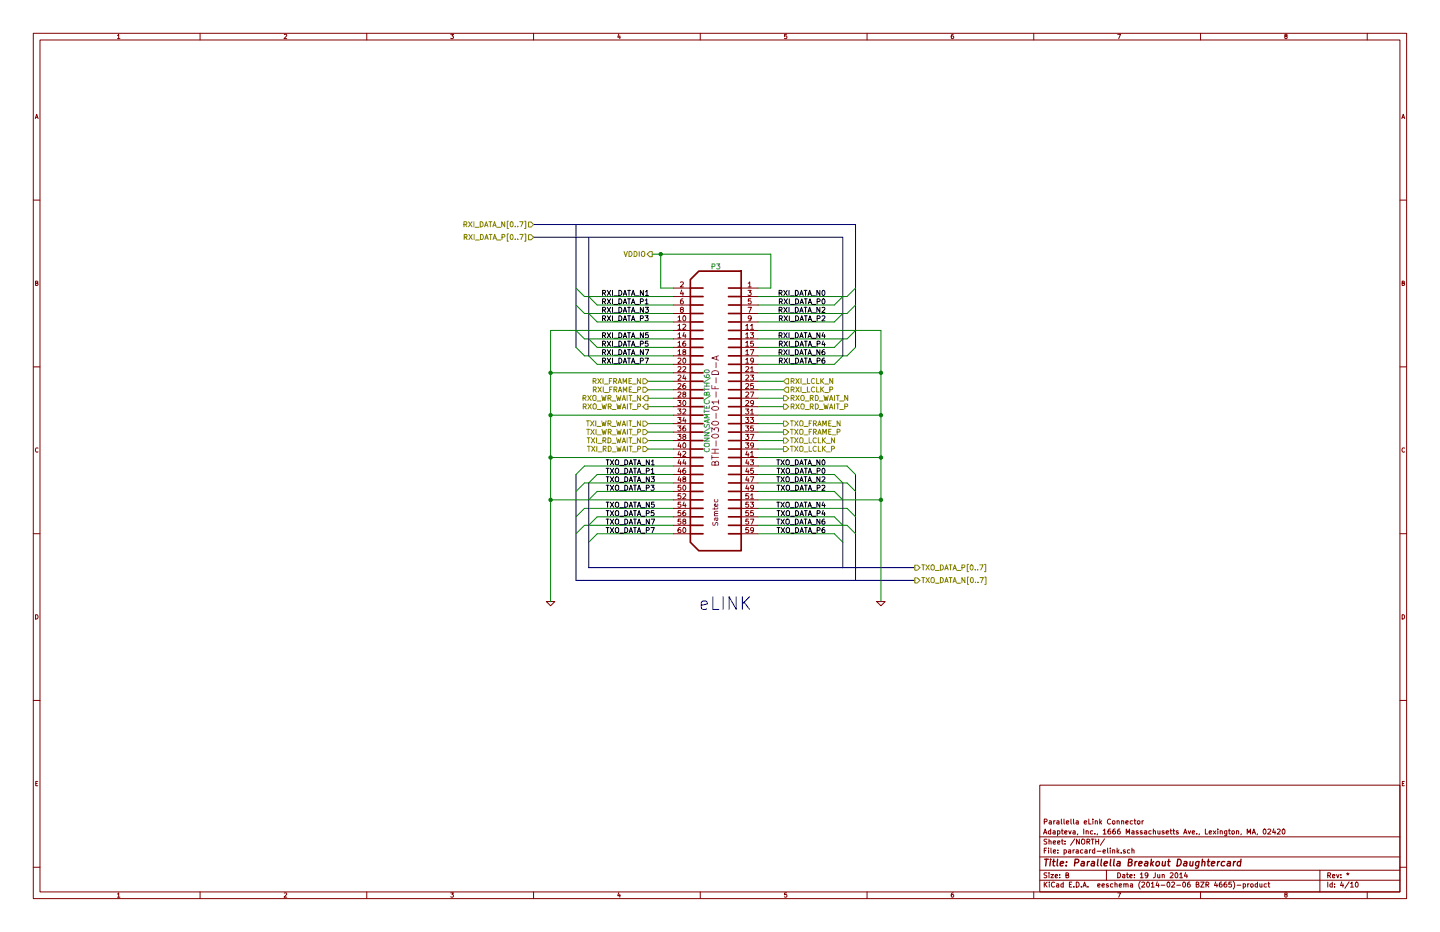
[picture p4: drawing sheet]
<svg xmlns="http://www.w3.org/2000/svg" width="432mm" height="279mm" viewBox="0 0 432 279" stroke-linecap="round" stroke-linejoin="round" font-family="sans-serif">
<g fill="none" stroke="#840000" stroke-width=".3">
<path d="M10 10h411.8v259.4h-411.8zM12 12h407.8v255.4h-407.8zM35.2 10.6l.4-.3v1.3M35.2 11.6h.8M60 10v2M85.2 10.4l.5-.1 .3 .3-.8 1h.8M110 10v2M135.2 10.3h.8l-.5 .5 .5 .2-.1 .5h-.7M160 10v2M185.5 10.2l-.3 1h.8M185.9 10.7v.9M210 10v2"/>
<path d="M235.9 10.3h-.6l-.1 .6 .6-.1 .2 .5-.3 .3-.5-.1M260 10v2M285.9 10.3l-.6 .3-.1 .7 .3 .3 .4-.1v-.7h-.4l-.3 .2M310 10v2M335.2 10.3h.8l-.5 1.3M360 10v2M385.5 10.8l-.3-.2 .3-.3h.4v.4a.5 .5 0 0 0-.5 .2 .5 .5 0 0 0 0 .6l.3 .1 .3-.3-.3-.5M410 10v2M10.6 35.6l.4-1.3 .4 1.3M10.7 35.2h.6M420.3 35.6l.5-1.3 .4 1.3M420.5 35.2h.6"/>
<path d="M10 60h2M419.8 60h2M10.7 84.9l.5-.1 .1-.4-.6-.1v1.3h.5l.2-.5-.3-.2M201.9 86.4h5.1M201.9 88.9h5.1M201.9 91.4h5.1M201.9 94h5.1M201.9 96.5h5.1M201.9 99.1h5.1M203.3 95.1l.5-.4v1.5M203.3 97.6l.5-.4v1.5M203.3 96.2h.9"/>
<path d="M203.3 98.7h.9M204 84.7l.6-.2 .3 .4-.9 1.1h.9M204.3 92.8l-.3-.3 .1-.2 .7-.1 .1 .4-.9 .5 .3 .5 .6-.2-.3-.6M204.4 87l-.4 1.1h1M204.7 97.4l.6-.2 .3 .4-.9 1.1h.9M204.8 89.6l-.7 .3-.1 .9 .3 .3 .6-.1-.1-.8h-.5l-.3 .2M204.8 87.6v1M204.9 94.8l.2-.1a.74 .74 0 0 1 .6 .8 .74 .74 0 0 1-.7 .6l-.3-.5zM205.1 99.7l-.4 1.1h1M222.2 86.4h5.1M222.2 88.9h5.1M222.2 91.4h5.1"/>
<path d="M222.2 94h5.1M222.2 96.5h5.1M222.2 99.1h5.1M223.6 97.6l.5-.4v1.5M223.6 98.7h.9M224.3 87h.9l-.5 .6 .5 .3v.5l-.3 .2-.6-.2M224.3 92.1h1l-.6 1.5M224.4 84.9l.4-.4v1.5M224.4 86h.8M225 99.7h1l-.5 .6 .5 .3-.1 .5-.2 .2-.7-.2M225.1 97.6l.4-.4v1.5M225.1 98.7h.9"/>
<path d="M225.2 89.6h-.8v.7l.7-.1 .1 .6-.3 .3-.5-.1M225.2 95.3l-.3 .3-.5-.3v-.5l.5-.1a.96 .96 0 0 1-.1 1.5h-.3M420.4 84.9l.6-.1 .1-.4-.7-.1v1.3h.6l.2-.5-.3-.2M10 110h2M201.9 109.2h5.1M201.9 111.8h5.1M201.9 101.6h5.1M201.9 114.3h5.1M201.9 104.1h5.1M201.9 116.8h5.1M201.9 106.7h5.1M201.9 119.4h5.1"/>
<path d="M203.3 107.5l.6-.1 .3 .4-.9 1.1h.9M203.3 110.1l.6-.2 .3 .4-.9 1.1h.9M203.3 100.2l.5-.5v1.6M203.3 112.6l.6-.2 .3 .5-.9 1.1h.9M203.3 102.7l.5-.4v1.5M203.3 115.1l.6-.1 .3 .4-.9 1.1h.9M203.3 105.3l.5-.5v1.5M203.3 117.7l.6-.2 .3 .5-.9 1h.9M203.3 101.3h.9M203.3 103.8h.9M203.3 106.3h.9M204.7 110.1l.6-.2 .3 .4-.9 1.1h.9"/>
<path d="M204.9 107.5l.2-.1a.74 .74 0 0 1 .6 .8 .74 .74 0 0 1-.7 .6l-.3-.5zM205.1 105.5l-.4-.3 .1-.2 .7-.1 .1 .4-.9 .5 .4 .5 .5-.2-.3-.6M205.1 118.2l-.4-.3 .1-.2 .7-.1 .1 .4-.9 .5 .4 .5 .5-.2-.3-.6M205.1 112.4l-.4 1.1h1M205.5 102.3l-.7 .3-.1 .9 .4 .3 .5-.1-.1-.8h-.4l-.4 .2M205.5 115l-.7 .3-.1 .9 .4 .3 .5-.1-.1-.8h-.4l-.4 .2M205.5 100.3v1M205.5 113v1M222.2 109.2h5.1M222.2 111.8h5.1M222.2 101.6h5.1M222.2 114.3h5.1"/>
<path d="M222.2 104.1h5.1M222.2 116.8h5.1M222.2 106.7h5.1M222.2 119.4h5.1M223.6 110.1l.6-.2 .3 .4-.9 1.1h.9M223.6 100.2l.5-.5v1.6M223.6 112.6l.6-.2 .3 .5-.9 1.1h.9M223.6 102.7l.5-.4v1.5M223.6 115.1l.6-.1 .3 .4-.9 1.1h.9M223.6 105.3l.5-.5v1.5M223.6 117.7l.6-.2 .3 .5-.9 1h.9M223.6 107.8l.5-.4v1.5"/>
<path d="M223.6 101.3h.9M223.6 103.8h.9M223.6 106.3h.9M223.6 108.9h.9M225 112.4h1l-.5 .6 .5 .3-.1 .5-.2 .2-.7-.2M225 104.8h1l-.6 1.5M225 117.5h1l-.6 1.5M225.1 110.3l.4-.4v1.5M225.1 111.4h.9M225.9 102.3h-.8v.7l.7-.1 .2 .6-.3 .3-.6-.1M225.9 115h-.8v.7l.7-.1 .2 .6-.3 .3-.6-.1M226 108l-.3 .3-.6-.3v-.5l.6-.1a.96 .96 0 0 1-.2 1.5h-.3"/>
<path d="M419.8 110h2M11.4 134.4a.58 .58 0 0 0-.8 .5 .58 .58 0 0 0 .8 .5M201.9 121.9h5.1M201.9 134.6h5.1M201.9 124.5h5.1M201.9 137.2h5.1M201.9 127h5.1M201.9 139.7h5.1M201.9 129.5h5.1M201.9 132.1h5.1M203.3 120.1h.9l-.5 .6 .5 .2-.1 .5-.2 .2-.6-.2M203.3 122.6h.9l-.5 .6 .5 .3-.1 .5-.2 .1-.6-.1"/>
<path d="M203.3 125.1h.9l-.5 .6 .5 .3-.1 .5-.2 .2-.6-.2M203.3 127.7h.9l-.5 .6 .5 .2-.1 .6-.2 .1-.6-.1M203.3 130.2h.9l-.5 .6 .5 .3-.1 .5-.2 .1-.6-.1M203.7 132.7l-.4 1.1h1M203.7 135.2l-.4 1.1h1M203.7 137.8l-.4 1.1h1M204 133.3v1M204 135.8v1M204 138.4v1M204.7 122.8l.6-.2 .3 .4-.9 1.1h.9M204.7 135.5l.6-.2 .3 .4-.9 1.1h.9M204.9 120.2l.2-.1a.74 .74 0 0 1 .6 .8 .74 .74 0 0 1-.7 .6l-.3-.5z"/>
<path d="M204.9 132.9l.2-.1a.74 .74 0 0 1 .6 .8 .74 .74 0 0 1-.7 .6l-.3-.5zM205.1 130.9l-.4-.3 .1-.2 .7-.1 .1 .4-.9 .5 .4 .5 .5-.2-.3-.6M205.1 125.1l-.4 1.1h1M205.1 137.8l-.4 1.1h1M205.5 127.7l-.7 .3-.1 .9 .4 .3 .5-.1-.1-.8h-.4l-.4 .2M205.5 125.7v1M205.5 138.4v1M222.2 121.9h5.1M222.2 134.6h5.1M222.2 124.5h5.1M222.2 137.2h5.1M222.2 127h5.1"/>
<path d="M222.2 139.7h5.1M222.2 129.5h5.1M222.2 132.1h5.1M223.6 122.6h.9l-.5 .6 .5 .3-.1 .5-.2 .1-.6-.1M223.6 125.1h.9l-.5 .6 .5 .3-.1 .5-.2 .2-.6-.2M223.6 127.7h.9l-.5 .6 .5 .2-.1 .6-.2 .1-.6-.1M223.6 130.2h.9l-.5 .6 .5 .3-.1 .5-.2 .1-.6-.1M223.6 132.8h.9l-.5 .6 .5 .2-.1 .5-.2 .2-.6-.2M223.6 120.2l.6-.1 .3 .4-.9 1.1h.9M224 135.2l-.4 1.1h1M224 137.8l-.4 1.1h1M224.4 135.8v1"/>
<path d="M224.4 138.4v1M225 125.1h1l-.5 .6 .5 .3-.1 .5-.2 .2-.7-.2M225 137.8h1l-.5 .6 .5 .3-.1 .5-.2 .2-.7-.2M225 130.2h1l-.6 1.5M225.1 123l.4-.4v1.5M225.1 135.7l.4-.4v1.5M225.1 124.1h.9M225.1 136.8h.9M225.9 127.7h-.8v.7l.7-.1 .2 .6-.3 .3-.6-.1M226 120.7l-.3 .3-.6-.3v-.5l.6-.1a.96 .96 0 0 1-.2 1.5h-.3M226 133.4l-.3 .3-.6-.3v-.5l.6-.1a.96 .96 0 0 1-.2 1.5h-.3M421.2 134.4a.58 .58 0 0 0-.8 .5 .58 .58 0 0 0 .8 .5"/>
<path d="M10 160h2M201.9 147.3h5.1M201.9 149.9h5.1M201.9 152.4h5.1M201.9 142.2h5.1M201.9 154.9h5.1M201.9 144.8h5.1M201.9 157.5h5.1M203.7 140.3l-.4 1.1h1M203.7 142.8l-.4 1.1h1M204 158.2l-.6 .3-.1 .9 .3 .3 .5-.2-.1-.7h-.4l-.3 .2M204 140.9v1"/>
<path d="M204 143.4v1M204.1 145.5h-.7l-.1 .7 .7-.1 .2 .6-.3 .3-.6-.2M204.1 148h-.7l-.1 .7h.7l.2 .6-.3 .2-.6-.1M204.1 150.5h-.7l-.1 .8 .7-.1 .2 .6-.3 .3-.6-.2M204.1 153.1h-.7l-.1 .7 .7-.1 .2 .6-.3 .3-.6-.1M204.1 155.6h-.7l-.1 .8 .7-.1 .2 .6-.3 .2-.6-.1M204.7 148.2l.6-.2 .3 .4-.9 1.1h.9M204.9 145.6l.2-.1a.74 .74 0 0 1 .6 .8 .74 .74 0 0 1-.7 .6l-.3-.5zM205 158.2h.1a.74 .74 0 0 1 .6 .8 .74 .74 0 0 1-.7 .6l-.3-.5zM205.1 143.6l-.4-.3 .1-.2 .7-.1 .1 .4-.9 .5 .4 .5 .5-.2-.3-.6M205.1 156.3l-.4-.3 .1-.2 .7-.1 .1 .4-.9 .5 .4 .5 .5-.2-.3-.6M205.1 150.5l-.4 1.1h1"/>
<path d="M205.5 140.4l-.7 .3-.1 .9 .4 .3 .5-.1-.1-.8h-.4l-.4 .2M205.5 153.1l-.7 .3-.1 .9 .4 .3 .5-.1-.1-.8h-.4l-.4 .2M205.5 151.1v1M222.2 147.3h5.1M222.2 149.9h5.1M222.2 152.4h5.1M222.2 142.2h5.1M222.2 154.9h5.1M222.2 144.8h5.1M222.2 157.5h5.1M224 140.3l-.4 1.1h1M224 142.8l-.4 1.1h1"/>
<path d="M224 145.4l-.4 1.1h1M224.4 140.9v1M224.4 143.4v1M224.4 146v1M224.4 148h-.7l-.1 .7h.8l.1 .6-.3 .2-.6-.1M224.4 150.5h-.7l-.1 .8 .8-.1 .1 .6-.3 .3-.6-.2M224.4 153.1h-.7l-.1 .7 .8-.1 .1 .6-.3 .3-.6-.1M224.4 155.6h-.7l-.1 .8 .8-.1 .1 .6-.3 .2-.6-.1M224.4 158.2h-.7l-.1 .7 .8-.1 .1 .6-.3 .3-.6-.2M225 150.5h1l-.5 .6 .5 .3-.1 .5-.2 .2-.7-.2M225 142.9h1l-.6 1.5M225 155.6h1l-.6 1.5"/>
<path d="M225.1 148.4l.4-.4v1.5M225.1 149.5h.9M225.9 140.4h-.8v.7l.7-.1 .2 .6-.3 .3-.6-.1M225.9 153.1h-.8v.7l.7-.1 .2 .6-.3 .3-.6-.1M226 146.1l-.3 .3-.6-.3v-.5l.6-.1a.96 .96 0 0 1-.2 1.5h-.3M226 158.8l-.3 .3-.6-.3v-.5l.6-.1a.96 .96 0 0 1-.2 1.5h-.3M419.8 160h2M201.9 160h5.1M222.2 160h5.1M10.7 184.3a.65 .65 0 0 1 .7 .6 .65 .65 0 0 1-.7 .7zM163.8 180.3h2.6l-1.3 1.3zM262.9 180.3h2.5l-1.2 1.3z"/>
<path d="M420.4 184.3a.65 .65 0 0 1 .8 .6 .65 .65 0 0 1-.8 .7zM10 210h2M419.8 210h2M10.7 234.9h.5M11.3 234.3h-.6v1.3h.6M311.8 235.4h108v32h-108zM420.5 234.9h.4M421.1 234.3h-.6v1.3h.6M10 260h2M311.8 256.9h108M311.8 250.9h108M312.9 250l.5-1.5 .5 1.5"/>
<path d="M313.1 249.6h.7M313.1 246.3h.7l.1-.6-.8-.2v1.5M313.1 255h.5M313.8 254.3h-.7v1.5M313.9 251.6l-.8 .1a.64 .64 0 0 0 .7 .8v.5h-.7M314.4 254.3v.1M314.4 254.8v1M314.6 252.2l.5-.1 .1 1M314.6 251.6v1.5M314.6 246.1h.6l.1 .9M315.1 249.1l-.5-.1-.2 .3v.6l.7 .1M315.1 248.5v1.5"/>
<path d="M315.1 254.3v1.2l.2 .3M315.3 246.4l-.7 .3 .2 .3h.5M315.8 249.1h.6v.9M315.8 252.6l.7-.2v-.3h-.4l-.3 .2 .1 .7h.6M315.8 255.3l.8-.2-.1-.3h-.4l-.3 .2 .1 .7h.6M316 246v1M316.4 249.4l-.7 .3 .2 .3h.5M316.4 246l-.4 .3M316.9 246.1h.6l.1 .9M317.1 252.6l.7-.2v-.3h-.5l-.2 .2 .1 .7h.6M317.1 249.1l.5-.1 .2 .3-.1 .7h-.6M317.1 249v1.5"/>
<path d="M317.2 255.6v.2M317.2 254.8v.2M317.6 246.4l-.8 .3 .3 .3h.5M318.3 245.5v1.3l.2 .2M318.3 249h.5M318.3 252.1h.5M318.5 248.5v1.3l.3 .2M318.5 251.6v1.3l.3 .2M319 245.5v1.3l.3 .2M319.1 254.8h.4l.3 .2-.1 .7h-.6M319.1 254.8v1.5M319.3 249.6l.7-.2-.1-.3-.4-.1-.2 .3v.7h.6"/>
<path d="M319.4 252.9v.2M319.4 252.1v.2M319.8 246.6l.7-.2-.1-.3-.4-.1-.2 .3v.7h.6M320.4 254.8h.6l.1 1M320.5 249l.3 1 .4-1M321.1 255.1l-.8 .3 .3 .4 .5-.1M321.1 245.5v1.3l.2 .2M321.8 249.1h.6v.9M321.8 254.8v1M321.9 245.5v1.3l.2 .2M322.2 254.8l-.4 .2M322.3 251.5l-1.3 1.9"/>
<path d="M322.4 249.4l-.7 .3 .2 .3h.5M322.7 254.8h.6v1M322.7 246.1h.6v.9M323.2 250l-.2 .3M323.3 255.1l-.7 .3 .3 .4 .4-.1M323.3 246.4l-.7 .3 .3 .3h.4M323.6 251.6v1.5l-.8-1.5v1.5M324.4 251.8l.2-.2 .6 .2 .1 .8-.4 .5-.5-.2zM324.7 254.8h-.4l-.3 .2 .1 .6 .6 .1M325 248.5v1.5M325.1 246.6l.7-.2v-.3l-.5-.1-.2 .3 .1 .7h.6M325.3 254.8h.6l.1 1"/>
<path d="M325.7 249.2l.6-.1v.9M325.7 249v1M325.9 252.3h.7l.1-.6-.8-.1v1.5M326 255.1l-.7 .3 .2 .4 .5-.1M326.3 252.3l.5 .8M326.5 245.5v1.5h.7M326.7 254.8v1M327.1 254.8l-.4 .2M327.2 251.6h.9M327.6 251.6v1.5M327.7 249.1l-.5-.1-.3 .3 .1 .6 .7 .1M327.7 245.5v.2"/>
<path d="M327.7 246v1M328.3 254.8h-.5l-.2 .2v.6l.7 .1M328.3 254.3v1.5M328.3 249.9v.1M328.4 246.2l.6-.1 .1 .9M328.4 246v1M328.6 251.6v1.5M328.6 252.3h.8M329 255.2h1.1M329.1 250l-.1 .3M329.4 251.6v1.5M329.8 245.5v1.5"/>
<path d="M329.9 246.5l.5 .5M330.4 246l-.6 .6M330.8 255.3l.7-.2-.1-.3h-.4l-.2 .2v.7h.6M330.8 249l.4-.5v1.5M330.8 250h.9M331.2 251.5l-1.3 1.9M332.1 254.3v1.2l.2 .3M332.9 254.3v.1M332.9 254.8v1M332.9 248.5l-.6 .4-.1 .9 .3 .2 .5-.1-.1-.7-.4-.1-.3 .3M333 245.7a.67 .67 0 0 0-1 .6 .67 .67 0 0 0 1 .6M333.6 254.9l.6-.1 .1 1"/>
<path d="M333.6 246.2h.7l-.1 .8-.6-.1zM333.6 254.8v1M334.4 248.5l-.7 .4v.9l.2 .2 .5-.1v-.7l-.5-.1-.2 .3M335 246.2l.6-.1v.9M335 246v1M335 254.3v1.5M335.1 255.2l.5 .6M335.6 254.8l-.6 .5M335.8 248.5l-.6 .4-.1 .9 .3 .2 .5-.1-.1-.7-.4-.1-.3 .3M336.2 255.6v.2M336.3 246.2l.6-.1 .1 .9M336.3 246v1"/>
<path d="M337.4 254.8h-.3l-.3 .2 .1 .2 .5 .1v.4h-.6M337.6 246.6l.7-.2v-.3l-.5-.1-.2 .3 .1 .7h.6M337.7 250v-1.5l.5 1.1 .5-1.1v1.5M338.8 254.8h-.5l-.3 .2 .1 .6 .7 .1M339.4 254.9l.6-.1 .1 1M339.4 249.1h.6l.1 .9M339.4 254.3v1.5M339.6 246.1l-.4-.1-.3 .3 .1 .6 .6 .1M340.1 249.4l-.8 .3 .3 .3h.5M340.1 246h.5M340.3 245.5v1.3l.3 .2M341.1 246.2h.7l-.1 .8-.6-.1z"/>
<path d="M341.3 249.1l-.4-.1-.2 .3 .1 .2 .5 .1v.4h-.6M342.5 246v1M342.5 249.1l-.4-.1-.2 .3 .1 .2 .5 .1v.4h-.6M342.9 246l-.4 .3M343.2 249.1h.6v.9M343.8 249.4l-.7 .3 .3 .3h.4M345.2 249.1l-.4-.1-.3 .3 .1 .6 .6 .1M345.8 249.2l.6-.1 .1 .9M345.8 248.5v1.5M347.2 249l.1 1 .5-.1M347.8 249v1M349 249.1l-.3-.1-.2 .3v.2l.5 .1v.4h-.5"/>
<path d="M349.7 249.6l.7-.2-.1-.3-.4-.1-.2 .3 .1 .7h.5M350.9 249h.5M351.1 248.5v1.3l.3 .2M351.7 249h.6M351.9 248.5v1.3l.4 .2M353.3 249.1l-.4-.1-.2 .3 .1 .2 .5 .1v.4h-.6M354.9 250l.5-1.5 .5 1.5M355.1 249.6h.7M356.3 249l.3 1 .4-1M357.5 249.6l.7-.2v-.3l-.5-.1-.2 .3 .1 .7h.6M358.9 249.9v.1M359.7 250l-.2 .3"/>
<path d="M361.4 248.5v1.5h.8M362.6 249.6l.7-.2-.1-.3-.4-.1-.2 .3 .1 .7h.5M363.8 249l.8 1M364.6 249l-.8 1M365.2 248.5v.2M365.2 249v1M365.9 249.2l.6-.1v.9M365.9 249v1M367.9 249l-.1 1.4-.6 .1M367.9 249.1l-.5-.1-.2 .3v.6l.7 .1M368.4 249h.5M368.6 248.5v1.3l.3 .2"/>
<path d="M369.4 249.2h.7l-.1 .8-.6-.1zM370.8 249.2l.6-.1v.9M370.8 249v1M372.2 250l-.1 .3M374 250v-1.5l.5 1.1 .5-1.1v1.5M375.5 250l.5-1.5 .5 1.5M375.6 249.6h.7M377.1 250l-.2 .3M378.9 248.7l.2-.2a.72 .72 0 0 1 .6 .8 .72 .72 0 0 1-.7 .7l-.2-.5zM380.2 248.7l.6-.2 .3 .5-1 1h1M382 248.5l-.4 1.1h.9M382.3 249v1"/>
<path d="M383 248.7l.6-.2 .3 .5-.9 1h.9M384.6 248.7l.2-.2a.72 .72 0 0 1 .6 .8 .72 .72 0 0 1-.7 .7l-.2-.5zM419.8 260h2M35.2 268l.4-.3v1.3M35.2 269h.8M60 267.4v2M85.2 267.8l.5-.1 .3 .3-.8 1h.8M110 267.4v2M135.2 267.7h.8l-.5 .4 .5 .3-.1 .4h-.7M160 267.4v2M185.5 267.6l-.3 .9h.8M185.9 268.1v.9"/>
<path d="M210 267.4v2M235.9 267.7h-.6l-.1 .6 .6-.1 .2 .5-.3 .3-.5-.2M260 267.4v2M285.9 267.7l-.6 .3-.1 .7 .3 .3 .4-.2v-.6l-.4-.1-.3 .3M310 267.4v2M311.8 263.9h108M311.8 260.9h108M313.1 264.4v1.5M313.3 265.1l.7 .8M313.9 261.7l-.8 .1a.64 .64 0 0 0 .7 .8v.5h-.7M314 264.4l-.9 .9M314.6 261.6v.2"/>
<path d="M314.6 262.2v.9M314.6 264.4v.2M314.6 264.9v1M315.1 262.2h.8l-.8 .9h.8M316.2 264.6a.67 .67 0 0 0-.9 .6 .67 .67 0 0 0 .9 .6M316.4 262.7l.7-.2v-.3h-.5l-.2 .2 .1 .7h.6M316.8 265h.6l.1 .9M317.5 265.3l-.7 .3 .2 .3h.5M317.8 263v.1M317.8 262.2v.2M318.8 265l-.4-.1-.3 .3 .1 .6 .6 .1M318.8 264.4v1.5"/>
<path d="M319.6 262.4l.7-.2v-.4l-.7-.2v1.5h.6l.3-.4-.4-.3M320.7 265.2h.5M321.4 264.4h-.7v1.5h.7M322 265.8v.1M322.7 264.4a.76 .76 0 0 1 .9 .8 .76 .76 0 0 1-.9 .7zM324.2 265.8v.1M324.7 265.9l.5-1.5 .5 1.5M324.9 265.5h.7M326.2 265.8v.1M329.2 265.5l.7-.2-.1-.3-.4-.1-.2 .3v.7h.6M330.5 265.5l.7-.2-.1-.3-.4-.1-.2 .3v.7h.6M331.8 260.9v3"/>
<path d="M332.3 265l-.3-.1-.3 .3 .1 .2 .5 .1v.4h-.6M333.7 265l-.5-.1-.2 .3v.6l.7 .1M334.3 265.1l.6-.1 .1 .9M334.3 264.4v1.5M335.2 267.7h.8l-.5 1.3M335.2 261.6a.76 .76 0 0 1 .8 .8 .76 .76 0 0 1-.8 .7zM335.6 265.5l.7-.2v-.3l-.5-.1-.2 .3 .1 .7h.6M336.7 262.2h.5l.1 .9M337 265.1l.6-.1v.9M337 264.9v1M337.3 262.5l-.7 .3 .2 .3h.5M337.6 265.2l.2-.3 .4 .1 .1 .9"/>
<path d="M337.8 262.2h.6M338 261.6v1.3l.4 .2M338.8 262.7l.7-.2-.1-.3h-.4l-.2 .2 .1 .7h.5M339 265h.6v.9M339.6 265.3l-.7 .3 .2 .3h.5M340.2 263v.1M340.2 262.2v.2M341.9 264.2a1.71 1.71 0 0 0 0 2.3M341.9 262.1l.5-.5v1.5M341.9 263.1h.9M342.4 264.6l.6-.2 .3 .5-1 1h1M344 264.6l.2-.2a.72 .72 0 0 1 .5 .8 .72 .72 0 0 1-.7 .7l-.2-.5z"/>
<path d="M344.2 262.3l-.3 .3-.4-.1-.1-.7 .5-.2 .3 .3-.2 1.1-.5 .1M345.2 264.9l.5-.5v1.5M345.2 265.9h.9M346.4 261.6v1.3l-.6 .2M347 264.4l-.3 1.1h.9M347.1 262.2l.1 .9 .6-.1M347.4 264.9v1M347.8 262.2v.9M348.2 265.4h1.1M348.5 262.3l.6-.1v.9M348.5 262.2v.9M350.1 264.6l.2-.2a.72 .72 0 0 1 .5 .8 .72 .72 0 0 1-.6 .7l-.3-.5z"/>
<path d="M350.9 261.8l.6-.2 .3 .5-1 1h1M351.4 264.6l.5-.2 .3 .5-.9 1h.9M352.5 261.8l.2-.2a.72 .72 0 0 1 .5 .8 .72 .72 0 0 1-.6 .7l-.3-.5zM352.9 265.4h1.1M353.7 262.1l.5-.5v1.5M353.7 263.1h.9M354.8 264.6l.2-.2a.72 .72 0 0 1 .5 .8 .72 .72 0 0 1-.6 .7l-.3-.5zM355.5 261.6l-.3 1.1h.9M355.9 262.2v.9M356.8 264.4l-.7 .4v.9l.2 .2 .5-.1v-.7l-.5-.1-.2 .3M358.7 265.2l.7-.2v-.4l-.7-.2v1.5h.6l.3-.4-.4-.3M360 267.4v2"/>
<path d="M360 264.4h1.1l-1.1 1.5h1.1M361.6 265.2h.7l.1-.6-.8-.2v1.5M362 265.2l.5 .7M364.5 264.4l-.3 1.1h.9M364.9 264.9v1M366.3 264.4l-.6 .4-.1 .9 .3 .2 .5-.1-.1-.7-.4-.1-.3 .3M367.7 264.4l-.6 .4-.1 .9 .3 .2 .5-.1-.1-.7-.4-.1-.3 .3M369.2 264.4h-.7v.8l.7-.1v.7h-.7M369.8 264.2a1.71 1.71 0 0 1 0 2.3M370.9 265.4h1.2M372.8 265l.4-.1 .3 .3-.1 .7h-.6M372.8 264.9v1.5"/>
<path d="M374.1 264.9v1M374.6 264.9l-.5 .3M375.1 265.1h.6v.8l-.6-.1zM377.1 265l-.5-.1-.2 .3v.6l.7 .1M377.1 264.4v1.5M377.8 264.9l.1 1 .5-.1M378.4 264.9v1M379.8 265l-.5-.1-.3 .3 .1 .6 .7 .1M380.2 264.9h.6M380.4 264.4v1.3l.4 .2M385.5 268.2l-.3-.2 .3-.3h.4v.4a.5 .5 0 0 0-.5 .2 .5 .5 0 0 0 0 .6l.3 .1 .3-.3-.3-.5M395.8 260.9v6.5"/>
<path d="M398.1 262.4h.8v-.6l-.8-.2v1.5M398.1 264.4v1.5M398.5 262.4l.5 .7M399.5 265l-.4-.1-.3 .3 .1 .6 .6 .1M399.5 264.4v1.5M399.6 262.7l.7-.2-.1-.3h-.4l-.2 .2v.7h.6M400.2 265.8v.1M400.2 265v.2M400.8 262.2l.3 .9 .4-.9M402.1 263v.1M402.1 262.2v.2M402.3 264.4l-.3 1.1h.9"/>
<path d="M402.7 264.9v1M403.8 261.9h.7M403.9 262.3l.2-.3 .3 .3M404.1 261.6v.4M404.5 264.4l-1.2 1.9M405 264.9l.4-.5v1.5M405 265.9h.8M406.6 264.6l.2-.2a.72 .72 0 0 1 .5 .8 .72 .72 0 0 1-.7 .7l-.2-.5zM410 267.4v2"/>
</g>
<g fill="none" stroke="#840000" stroke-width=".41">
<path d="M313.2 257.6h1.2M313.8 257.6l-.2 2M315 258.3l-.2 1.3M315 257.6v.2M315.6 258.3h.8M316 257.6l-.2 1.7 .5 .3M317.1 257.6l-.2 1.7 .3 .3M317.9 258.9l1-.2v-.4h-.8l-.2 1 .2 .3 .6-.1M319.7 259.4v.2M319.8 258.3v.2M322.3 258.6l.9-.1 .3-.5-.2-.3-.9-.1-.2 2M324.3 258.3h.8l-.1 1.3"/>
<path d="M325.1 258.7l-.7 .1-.3 .3 .3 .5 .6-.1M326.1 258.3l-.1 1.3M326.7 258.3l-.6 .3M327.4 258.3h.7v1.3M328.2 258.7l-.7 .1-.3 .3 .2 .5 .7-.1M329.3 257.6l-.2 1.7 .2 .3M330.3 257.6l-.2 1.7 .3 .3M331.1 258.9l1-.2-.1-.4h-.6l-.3 .2v1h.8M333.1 257.6l-.2 1.7 .2 .3M334.1 257.6l-.2 1.7 .3 .3M335.1 258.3h.7v1.3M335.9 258.7l-.7 .1-.3 .3 .2 .5 .7-.1"/>
<path d="M338.4 258.5l.8-.1 .3-.2-.2-.5-.8-.1-.2 2 1-.2 .2-.5-.5-.4M340.4 258.3l-.1 1.3M341 258.3l-.6 .3M341.5 258.9l1-.2-.1-.4h-.7l-.3 1 .3 .3 .6-.1M343.4 258.3h.7v1.3M344.2 258.7l-.7 .1-.3 .3 .2 .5 .7-.1M345.3 257.6l-.3 2M345.3 258.8l.5 .8M345.9 258.3l-.8 .7M346.8 258.4l.3-.1 .5 .1v.8l-.4 .4-.5-.2zM348.6 258.3v1.2l.7-.1M349.5 258.3l-.2 1.3"/>
<path d="M350.1 258.3h.8M350.5 257.6l-.2 1.7 .4 .3M353.2 257.6a1 1 0 0 1 1.1 .7 1 1 0 0 1-.6 1.2l-.8 .1zM355.1 258.3h.8l-.1 1.3M355.9 258.7l-.7 .1-.3 .3 .2 .5 .7-.1M356.9 258.3l-.1 1.2 .8-.1M357.8 258.3l-.2 1.3M359.6 258.3l-.2 1.6-.5 .4-.4-.1M359.6 258.3h-.8l-.3 .9 .3 .4 .6-.1M360.5 258.4l.8-.1-.1 1.3M360.6 257.6l-.3 2M362 258.3h.8"/>
<path d="M362.4 257.6l-.2 1.7 .4 .3M363.3 258.9l1-.2-.1-.4h-.6l-.3 .2v1h.8M365.2 258.3l-.2 1.3M365.7 258.3l-.6 .3M367.3 258.3h-.8l-.3 .9 .3 .4 .6-.1M368.1 258.3h.8v1.3M369 258.7l-.8 .1-.3 .3 .3 .5 .7-.1M370 258.3l-.2 1.3M370.5 258.3l-.6 .3M372.1 258.3h-.8l-.3 .9 .3 .4 .6-.1M372.1 257.6l-.2 2"/>
</g>
<path d="M213.7 178.9v3.8h1.8M216.8 178.9v3.8M220.8 178.9v3.8l-2.2-3.8v3.8M222.6 178.9v3.8M224.8 178.9l-2.2 2.2M210.3 181.4l1.8-.3-.2-.8-1.1-.1-.5 .5 .2 1.8 .3 .2 1.1-.2M223.1 180.5l1.7 2.2" fill="none" stroke="#0000c2" stroke-width=".3"/>
<g fill="none" stroke="#008400" stroke-width=".3">
<path d="M195.6 76.2h35.5v10.2h-3.8M198.1 76.2v10.2h3.8M172.7 86.4l2.6 2.5h26.6M172.7 91.4l2.6 2.6h26.6M172.7 99.1l2.6 2.5h26.6M176.5 88.9l2.6 2.5h22.8M176.5 94l2.6 2.5h22.8M201.9 99.1h-36.8v81.2M227.3 99.1h36.9v81.2M252.7 88.9l-2.5 2.5h-22.9M252.7 94l-2.5 2.5h-22.9M256.5 86.4l-2.5 2.5h-26.7"/>
<path d="M256.5 91.4l-2.5 2.6h-26.7M256.5 99.1l-2.5 2.5h-26.7M165.1 111.8h36.8M172.7 104.1l2.6 2.6h26.6M176.5 101.6l2.6 2.5h22.8M176.5 106.7l2.6 2.5h22.8M194.3 114.3h7.6M194.3 116.8h7.6M194.3 119.4h7.6M227.3 114.3h7.6M227.3 116.8h7.6M227.3 119.4h7.6"/>
<path d="M227.3 111.8h36.9M252.7 101.6l-2.5 2.5h-22.9M252.7 106.7l-2.5 2.5h-22.9M256.5 104.1l-2.5 2.6h-26.7M165.1 124.5h36.8M165.1 137.2h36.8M194.3 121.9h7.6M194.3 127h7.6M194.3 129.5h7.6M194.3 132.1h7.6M194.3 134.6h7.6M201.9 139.7h-26.6l-2.6 2.5"/>
<path d="M227.3 121.9h7.6M227.3 127h7.6M227.3 129.5h7.6M227.3 132.1h7.6M227.3 134.6h7.6M227.3 139.7h26.7l2.5 2.5M227.3 124.5h36.9M227.3 137.2h36.9M165.1 149.9h36.8M201.9 142.2h-22.8l-2.6 2.6M201.9 144.8h-26.6l-2.6 2.5M201.9 147.3h-22.8l-2.6 2.6"/>
<path d="M201.9 152.4h-26.6l-2.6 2.5M201.9 154.9h-22.8l-2.6 2.6M201.9 157.5h-26.6l-2.6 2.5M227.3 142.2h22.9l2.5 2.6M227.3 144.8h26.7l2.5 2.5M227.3 147.3h22.9l2.5 2.6M227.3 152.4h26.7l2.5 2.5M227.3 154.9h22.9l2.5 2.6M227.3 157.5h26.7l2.5 2.5M227.3 149.9h36.9M201.9 160h-22.8l-2.6 2.6M227.3 160h22.9l2.5 2.6"/>
</g>
<g fill="#008400" stroke="#008400" stroke-width=".3">
<circle cx="198.1" cy="76.2" r=".51"/>
<circle cx="264.2" cy="111.8" r=".51"/>
<circle cx="264.2" cy="124.5" r=".51"/>
<circle cx="264.2" cy="137.2" r=".51"/>
<circle cx="264.2" cy="149.9" r=".51"/>
<circle cx="165.1" cy="111.8" r=".51"/>
<circle cx="165.1" cy="124.5" r=".51"/>
<circle cx="165.1" cy="137.2" r=".51"/>
<circle cx="165.1" cy="149.9" r=".51"/>
</g>
<g fill="none" stroke="#848400" stroke-width=".3">
<path d="M139.1 67.3l.8-.1v-.6l-.8-.1v1.5M139.2 71.1l.7-.1 .1-.6-.8-.1v1.5M139.5 67.3l.5 .7M139.6 71.1l.5 .7M140.5 66.5l1 1.5M140.6 70.3l1 1.5M141.5 66.5l-1 1.5M141.6 70.3l-1 1.5M142.1 66.5v1.5M142.2 70.3v1.5M142.5 68.1h1.1M142.5 72h1.2"/>
<path d="M144 66.5a.77 .77 0 0 1 .9 .7 .77 .77 0 0 1-.9 .8zM144.1 70.3a.77 .77 0 0 1 .9 .7 .77 .77 0 0 1-.9 .8zM145.3 68l.5-1.5 .5 1.5M145.4 71.8l.5-1.5 .5 1.5M145.4 67.6h.8M145.5 71.4h.8M146.6 66.5h.9M146.7 70.3h.8M147 66.5v1.5M147.1 70.3v1.5M147.8 68l.5-1.5 .5 1.5M147.9 71.8l.5-1.5 .5 1.5"/>
<path d="M147.9 67.6h.7M148 71.4h.7M148.9 68.1h1.2M149 72h1.2M150.5 71.1l.8-.1v-.6l-.8-.1v1.5M151.3 66.5v1.5l-.9-1.5v1.5M152.5 66.3h-.4v2.2h.4M152.5 70.1h-.4v2.2h.4M153.1 66.6l.3-.1a.74 .74 0 0 1 .5 .8 .74 .74 0 0 1-.7 .6l-.2-.5zM153.1 70.4l.3-.1a.74 .74 0 0 1 .5 .8 .74 .74 0 0 1-.7 .6l-.2-.5zM154.5 67.8v.2M154.5 71.7v.1"/>
<path d="M155.2 67.8v.2M155.2 71.7v.1M155.9 66.5h1l-.7 1.5M155.9 70.3h1l-.7 1.5M157.3 66.3h.4v2.2h-.4M157.3 70.1h.4v2.2h-.4M158.5 66.5h.8l.7 .8-.7 .8h-.8zM158.5 70.4h.8l.7 .7-.7 .8h-.8zM187.1 75.4l.5 1.5 .5-1.5M188.6 75.4a.77 .77 0 0 1 .9 .7 .77 .77 0 0 1-.9 .8zM190.1 75.4a.77 .77 0 0 1 .9 .7 .77 .77 0 0 1-.9 .8zM191.7 75.4v1.5"/>
<path d="M192.4 75.6l.3-.2 .6 .2-.2 1.2-.7-.1zM194.8 75.4h.8v1.6h-.8l-.7-.8zM174.8 119.4l.8-.1v-.6l-.8-.2v1.6M175.2 119.4l.5 .7M176.2 118.5l1 1.6M177.2 118.5l-1 1.6M177.8 118.8l.3-.3 .6 .3-.2 1.2-.7-.1zM177.9 114.3l.7-.1 .1-.6-.8-.1v1.5M177.9 116.8l.8-.1v-.5l-.8-.2v1.5M178.2 114.3l.5 .7M178.3 116.8l.5 .7M179.2 113.5l1.1 1.5"/>
<path d="M179.3 116l1 1.5M180.3 113.5l-1.1 1.5M180.3 116l-1 1.5M180.4 118.5l.4 1.6 .3-1.1 .3 1.1 .3-1.6M180.8 113.5v1.5M180.9 116v1.5M181.2 115.1h1.2M181.3 117.7h1.1M182.3 119.4l.8-.1v-.6l-.8-.2v1.6M182.7 119.4l.5 .7M182.7 114.2h.5M182.8 116.7h.5"/>
<path d="M183.5 113.5h-.8v1.5M183.5 116h-.7v1.5M184 114.3l.8-.1v-.6l-.8-.1v1.5M184.1 116.8l.7-.1 .1-.5-.8-.2v1.5M184.4 114.3l.5 .7M184.5 116.8l.5 .7M184.9 118.5l.3 1.6 .3-1.1 .3 1.1 .4-1.6M185.3 115l.6-1.5 .5 1.5M185.4 117.5l.5-1.5 .5 1.5M185.5 114.6h.7M185.5 117.1h.8M186.7 119.6h.7"/>
<path d="M186.8 115v-1.5l.6 1.1 .5-1.1v1.5M186.9 117.5v-1.5l.5 1.1 .5-1.1v1.5M188.1 118.5v1.6M188.6 114.2h.5M188.6 118.5h.9M188.7 116.7h.5M189 118.5v1.6M189.3 113.5h-.7v1.5h.7M189.4 116h-.7v1.5h.7M189.6 115.1h1.2M189.7 117.7h1.2M191.2 116.8l.7-.1 .1-.5-.8-.2v1.5"/>
<path d="M192 113.5v1.5l-.9-1.5v1.5M192 118.5v1.6l-.9-1.6v1.6M192.8 113.5h.7l.8 .8-.8 .8h-.7zM192.8 116.1h.7l.8 .7-.8 .8h-.7zM193.5 118.6h.8v1.5h-.8l-.7-.7zM234.9 118.6h.8l.8 .8-.8 .7h-.8zM235.7 113.5h.8v1.6h-.8l-.8-.8zM235.7 116.1h.8v1.5h-.8l-.8-.8zM237.2 114.3l.8-.1v-.6l-.8-.1v1.5M237.2 116.8l.8-.1v-.5l-.8-.2v1.5M237.2 119.4l.8-.1v-.6l-.8-.2v1.6M237.6 114.3l.5 .7"/>
<path d="M237.6 116.8l.5 .7M237.6 119.4l.5 .7M238.6 113.5l1 1.5M238.6 116l1 1.5M238.6 118.5l1 1.6M239.6 113.5l-1 1.5M239.6 116l-1 1.5M239.6 118.5l-1 1.6M240.2 118.8l.3-.3 .6 .3-.2 1.2-.7-.1zM240.2 113.5v1.5M240.2 116v1.5M240.6 115.1h1.2"/>
<path d="M240.6 117.7h1.2M242.1 113.5v1.5h.7M242.1 116v1.5h.7M243 119.4l.7-.1 .1-.6-.8-.2v1.6M243.4 119.4l.5 .7M244.2 113.6a.68 .68 0 0 0-.9 .6 .68 .68 0 0 0 .9 .6M244.2 116.2a.68 .68 0 0 0-.9 .6 .68 .68 0 0 0 .9 .6M244.5 118.5a.77 .77 0 0 1 .9 .8 .77 .77 0 0 1-.9 .8zM244.9 113.5v1.5h.7M244.9 116v1.5h.7M246.1 113.5v1.5M246.1 116v1.5"/>
<path d="M246.4 114.1l.6 .9M246.4 116.7l.6 .8M247 113.5l-.9 .8M247 116l-.9 .9M247.1 118.5l.3 1.6 .3-1.1 .3 1.1 .4-1.6M247.3 115.1h1.2M247.3 117.7h1.2M248.8 116.8l.8-.1v-.5l-.8-.2v1.5M248.9 119.6h.7M249.7 113.5v1.5l-.9-1.5v1.5M250.2 118.5v1.6M250.8 118.5h.8"/>
<path d="M251.2 118.5v1.6M254.2 118.5v1.6l-.9-1.6v1.6M174.9 121.9l.7-.1 .1-.6-.8-.1v1.5M175.3 121.9l.5 .7M175.8 126.2h.9M175.9 128.7h.9M176.1 131.2h.8M176.1 133.8h.9M176.3 126.2v1.5M176.3 121.1l1 1.5M176.4 128.7v1.5M176.5 131.2v1.6"/>
<path d="M176.6 133.8v1.5M177.1 126.2l1 1.5M177.2 128.7l1 1.5M177.3 121.1l-1 1.5M177.3 131.2l1 1.6M177.4 133.8l1 1.5M177.9 121.3l.3-.2 .6 .2-.2 1.2-.7-.1zM178.1 126.2l-1 1.5M178.2 128.7l-1 1.5M178.3 131.2l-1 1.6M178.4 133.8l-1 1.5M178.7 126.2v1.5"/>
<path d="M178.7 128.7v1.5M178.9 131.2v1.6M179 133.8v1.5M179 120.2h1.2M179 127.8h1.2M179.1 122.8h1.2M179.1 130.4h1.2M179.3 132.9h1.1M179.3 135.5h1.2M180.4 126.2l.4 1.5 .3-1.1 .3 1.1 .3-1.5M180.5 121.1l.4 1.5 .3-1.1 .3 1.1 .3-1.5M180.5 128.7l.4 1.5 .3-1.1 .3 1.1 .3-1.5"/>
<path d="M180.8 132.1l.7-.1 .1-.6-.8-.2v1.6M180.9 134.6l.7-.1 .1-.6-.8-.1v1.5M181.2 132.1l.5 .7M181.3 134.6l.5 .7M182.3 127l.8-.1v-.6l-.8-.1v1.5M182.3 131.2a.77 .77 0 0 1 .9 .8 .77 .77 0 0 1-.9 .8zM182.4 121.9l.7-.1 .1-.6-.8-.1v1.5M182.4 129.5l.7-.1 .1-.5-.8-.2v1.5M182.4 133.8a.77 .77 0 0 1 .9 .7 .77 .77 0 0 1-.9 .8zM182.7 127l.5 .7M182.8 121.9l.5 .7M182.8 129.5l.5 .7"/>
<path d="M183.5 120.2h1.2M183.5 127.8h1.2M183.5 132.9h1.2M183.6 122.8h1.1M183.6 130.4h1.1M183.6 135.5h1.1M184.9 126.2l.3 1.5 .3-1.1 .3 1.1 .4-1.5M184.9 131.2l.3 1.6 .3-1.1 .3 1.1 .4-1.6M185 121.1l.3 1.5 .3-1.1 .3 1.1 .4-1.5M185 128.7l.3 1.5 .3-1.1 .3 1.1 .4-1.5M185 133.8l.3 1.5 .3-1.1 .3 1.1 .4-1.5M186.6 120.1l.5-1.6 .5 1.6"/>
<path d="M186.6 127.7l.5-1.5 .5 1.5M186.6 132.8l.5-1.6 .5 1.6M186.6 122.6l.5-1.5 .6 1.5M186.6 130.2l.5-1.5 .6 1.5M186.6 135.3l.5-1.5 .6 1.5M186.7 127.3h.7M186.7 132.3h.7M186.8 122.2h.7M186.8 129.8h.7M186.8 134.9h.7M188.1 126.2v1.5M188.1 131.2v1.6"/>
<path d="M188.1 121.1v1.5M188.1 128.7v1.5M188.1 133.8v1.5M188.6 126.2h.9M188.6 131.2h.9M188.7 121.1h.8M188.7 128.7h.8M188.7 133.8h.8M189 126.2v1.5M189 131.2v1.6M189.1 121.1v1.5M189.1 128.7v1.5"/>
<path d="M189.1 133.8v1.5M189.6 120.2h1.2M189.6 127.8h1.2M189.6 132.9h1.2M189.7 122.8h1.2M189.7 130.4h1.2M189.7 135.5h1.2M191.2 121.9l.7-.1 .1-.6-.8-.1v1.5M191.2 129.5l.7-.1 .1-.5-.8-.2v1.5M191.2 134.6l.7-.1 .1-.6-.8-.1v1.5M192 126.2v1.5l-.9-1.5v1.5M192 131.2v1.6l-.9-1.6v1.6"/>
<path d="M192.8 126.2h.7l.8 .8-.8 .8h-.7zM192.8 128.8h.7l.8 .7-.8 .8h-.7zM192.8 131.3h.7l.8 .8-.8 .7h-.7zM192.8 133.9h.7l.8 .7-.8 .8h-.7zM193.5 121.2h.8v1.5h-.8l-.7-.8zM234.9 121.2h.8l.8 .7-.8 .8h-.8zM234.9 126.2h.8l.8 .8-.8 .8h-.8zM234.9 128.8h.8l.8 .7-.8 .8h-.8zM234.9 131.3h.8l.8 .8-.8 .7h-.8zM234.9 133.9h.8l.8 .7-.8 .8h-.8zM237 126.2h.9M237 128.7h.9"/>
<path d="M237 131.2h.9M237 133.8h.9M237.2 121.9l.8-.1v-.6l-.8-.1v1.5M237.5 126.2v1.5M237.5 128.7v1.5M237.5 131.2v1.6M237.5 133.8v1.5M237.6 121.9l.5 .7M238.3 126.2l1 1.5M238.3 128.7l1 1.5M238.3 131.2l1 1.6M238.3 133.8l1 1.5"/>
<path d="M238.6 121.1l1 1.5M239.3 126.2l-1 1.5M239.3 128.7l-1 1.5M239.3 131.2l-1 1.6M239.3 133.8l-1 1.5M239.6 121.1l-1 1.5M239.9 126.4l.3-.2 .5 .2-.1 1.2-.7-.1zM239.9 128.9l.3-.2 .5 .2-.1 1.2-.7-.1zM239.9 131.5l.3-.3 .5 .3-.1 1.2-.7-.1zM240 133.9l.4-.1 .3 .2v1.1l-.3 .2-.5-.2-.1-.8zM240.2 121.3l.3-.2 .6 .2-.2 1.2-.7-.1zM241.1 127.8h1.2"/>
<path d="M241.1 130.4h1.2M241.1 132.9h1.2M241.1 135.5h1.2M241.5 120.2h1.1M241.5 122.8h1.1M242.6 131.2v1.6h.8M242.6 133.8v1.5h.8M242.6 126.9h.5M242.6 129.4h.5M243 121.9l.7-.1 .1-.6-.8-.1v1.5M243.4 126.2h-.8v1.5M243.4 128.7h-.8v1.5"/>
<path d="M243.4 121.9l.5 .7M243.9 127l.8-.1v-.6l-.8-.1v1.5M243.9 129.5l.8-.1v-.5l-.8-.2v1.5M244.3 127l.5 .7M244.3 129.5l.5 .7M244.5 121.1a.77 .77 0 0 1 .9 .7 .77 .77 0 0 1-.9 .8zM244.8 131.4a.68 .68 0 0 0-1 .6 .68 .68 0 0 0 1 .6M244.8 133.9a.68 .68 0 0 0-1 .6 .68 .68 0 0 0 1 .7M245.2 127.7l.5-1.5 .6 1.5M245.2 130.2l.5-1.5 .6 1.5M245.4 127.3h.7M245.4 129.8h.7"/>
<path d="M245.4 131.2v1.6h.7M245.4 133.8v1.5h.7M245.7 120.2h1.1M245.7 122.8h1.1M246.6 131.2v1.6M246.6 133.8v1.5M246.7 127.7v-1.5l.5 1.1 .6-1.1v1.5M246.7 130.2v-1.5l.5 1.1 .6-1.1v1.5M246.9 131.9l.6 .9M246.9 134.4l.6 .9M247.1 121.1l.3 1.5 .3-1.1 .3 1.1 .4-1.5M247.5 131.2l-.9 .9"/>
<path d="M247.5 133.8l-.9 .8M247.8 132.9h1.2M247.8 135.5h1.2M248.5 126.9h.5M248.5 129.4h.5M248.7 120.1l.6-1.6 .5 1.6M248.7 122.6l.6-1.5 .5 1.5M248.9 122.2h.7M249.2 126.2h-.7v1.5h.7M249.2 128.7h-.7v1.5h.7M249.3 134.6l.8-.1v-.6l-.8-.1v1.5M249.5 127.8h1.2"/>
<path d="M249.5 130.4h1.2M250.2 131.2v1.6l-.9-1.6v1.6M250.2 121.1v1.5M250.8 121.1h.8M251 129.5l.8-.1v-.5l-.8-.2v1.5M251.2 121.1v1.5M251.8 120.2h1.2M251.8 122.8h1.2M251.9 126.2v1.5l-.9-1.5v1.5M253.3 121.9l.8-.1v-.6l-.8-.1v1.5M274.3 169.4h.8l.7 .8-.7 .7h-.8zM274.3 173.2h.8l.7 .8-.7 .8h-.8z"/>
<path d="M276.4 169.3h.9M276.4 173.2h.9M276.8 169.3v1.6M276.8 173.2v1.5M277.6 169.3l1.1 1.6M277.6 173.2l1.1 1.5M278.7 169.3l-1.1 1.6M278.7 173.2l-1.1 1.5M279.2 169.6l.3-.3 .6 .3-.1 1.2-.8-.1zM279.2 173.4l.3-.2 .6 .2-.1 1.2-.8-.1zM280.5 171h1.1M280.5 174.8h1.1"/>
<path d="M282 169.3a.77 .77 0 0 1 .9 .8 .77 .77 0 0 1-.9 .8zM282 173.2a.77 .77 0 0 1 .9 .7 .77 .77 0 0 1-.9 .8zM283.3 170.9l.5-1.6 .5 1.6M283.3 174.7l.5-1.5 .5 1.5M283.4 170.4h.8M283.4 174.2h.8M284.6 169.3h.9M284.6 173.2h.9M285 169.3v1.6M285 173.2v1.5M285.8 170.9l.5-1.6 .5 1.6M285.8 174.7l.5-1.5 .5 1.5"/>
<path d="M285.9 170.4h.7M285.9 174.2h.7M286.9 171h1.2M286.9 174.8h1.2M288.4 170.2l.8-.1 .1-.6-.9-.2v1.6M289.3 173.2v1.5l-.9-1.5v1.5M290.4 169.2h-.4v2.2h.4M290.5 173h-.4v2.2h.4M291.1 169.5l.2-.2a.74 .74 0 0 1 .5 .8 .74 .74 0 0 1-.7 .7l-.2-.5zM291.1 173.3l.3-.1a.74 .74 0 0 1 .5 .7 .74 .74 0 0 1-.7 .7l-.2-.5zM292.4 170.7v.2M292.5 174.5v.2"/>
<path d="M293.2 170.7v.2M293.2 174.5v.2M293.8 169.3h1l-.7 1.6M293.9 173.2h1l-.7 1.5M295.2 169.2h.4v2.2h-.4M295.3 173h.4v2.2h-.4"/>
</g>
<g fill="none" stroke="#000" stroke-width=".3">
<path d="M180.7 87.9l.7-.1 .1-.6-.8-.2v1.6M180.7 90.4l.7-.1 .1-.6-.8-.1v1.5M180.7 92.9h.7l.1-.6-.8-.2v1.5M180.7 95.5l.7-.1 .1-.6-.8-.1v1.5M181.1 87.9l.5 .7M181.1 90.4l.5 .7M181.1 92.9l.5 .7M181.1 95.5l.5 .7M182.1 87l1 1.6M182.1 89.6l1 1.5M182.1 92.1l1 1.5M182.1 94.7l1 1.5"/>
<path d="M182.1 99.7l1 1.6M183.1 87l-1 1.6M183.1 89.6l-1 1.5M183.1 92.1l-1 1.5M183.1 94.7l-1 1.5M183.1 99.7l-1 1.6M183.7 87v1.6M183.7 89.6v1.5M183.7 92.1v1.5M183.7 94.7v1.5M183.7 99.7v1.6M184 88.7h1.2"/>
<path d="M184 91.3h1.2M184 93.8h1.2M184 96.3h1.2M185.6 87a.77 .77 0 0 1 .9 .8 .77 .77 0 0 1-.9 .8zM185.6 89.6a.77 .77 0 0 1 .9 .7 .77 .77 0 0 1-.9 .8zM185.6 92.1a.77 .77 0 0 1 .9 .8 .77 .77 0 0 1-.9 .7zM185.6 94.7a.77 .77 0 0 1 .9 .7 .77 .77 0 0 1-.9 .8zM185.6 99.7a.77 .77 0 0 1 .9 .8 .77 .77 0 0 1-.9 .8zM186.9 88.6l.5-1.6 .5 1.6M186.9 91.1l.5-1.5 .5 1.5M186.9 93.6l.5-1.5 .5 1.5M186.9 96.2l.5-1.5 .5 1.5"/>
<path d="M187 88.1h.8M187 90.7h.8M187 93.2h.8M187 95.8h.8M188.2 87h.9M188.2 89.6h.9M188.2 92.1h.9M188.2 94.7h.9M188.2 99.7h.9M188.6 87v1.6M188.6 89.6v1.5M188.6 92.1v1.5"/>
<path d="M188.6 94.7v1.5M188.6 99.7v1.6M189.4 88.6l.5-1.6 .5 1.6M189.4 91.1l.5-1.5 .5 1.5M189.4 93.6l.5-1.5 .5 1.5M189.4 96.2l.5-1.5 .5 1.5M189.5 88.1h.7M189.5 90.7h.7M189.5 93.2h.7M189.5 95.8h.7M190.5 88.7h1.2M190.5 91.3h1.2"/>
<path d="M190.5 93.8h1.2M190.5 96.3h1.2M192 90.4l.8-.1v-.6l-.8-.1v1.5M192 95.5l.8-.1v-.6l-.8-.1v1.5M192.9 87v1.6l-.9-1.6v1.6M192.9 92.1v1.5l-.9-1.5v1.5M192.9 99.7v1.6l-.9-1.6v1.6M193.4 94.7h1l-.5 .6 .5 .2-.1 .5-.2 .2-.7-.2M193.5 90l.4-.4v1.5M193.5 91.1h.9M193.5 92.1h.9l-.5 .6 .5 .3v.5l-.3 .1-.6-.1M193.5 87.5l.5-.5v1.6"/>
<path d="M193.5 88.6h.9M194.4 99.7h-.8l-.1 .8 .8-.1 .1 .6-.3 .3-.6-.2M233.6 87.9l.8-.1v-.6l-.8-.2v1.6M233.6 92.9h.8v-.6l-.8-.2v1.5M233.7 90.4l.7-.1 .1-.6-.8-.1v1.5M233.7 95.5l.7-.1 .1-.6-.8-.1v1.5M234 87.9l.5 .7M234 92.9l.5 .7M234.1 90.4l.5 .7M234.1 95.5l.5 .7M235 87l1 1.6M235 92.1l1 1.5"/>
<path d="M235 99.7l1 1.6M235.1 89.6l1 1.5M235.1 94.7l1 1.5M236 87l-1 1.6M236 92.1l-1 1.5M236 99.7l-1 1.6M236.1 89.6l-1 1.5M236.1 94.7l-1 1.5M236.6 87v1.6M236.6 92.1v1.5M236.6 99.7v1.6M236.7 89.6v1.5"/>
<path d="M236.7 94.7v1.5M237 88.7h1.2M237 93.8h1.2M237.1 91.3h1.1M237.1 96.3h1.1M238.5 87a.77 .77 0 0 1 .9 .8 .77 .77 0 0 1-.9 .8zM238.5 92.1a.77 .77 0 0 1 .9 .8 .77 .77 0 0 1-.9 .7zM238.5 99.7a.77 .77 0 0 1 .9 .8 .77 .77 0 0 1-.9 .8zM238.6 89.6a.77 .77 0 0 1 .9 .7 .77 .77 0 0 1-.9 .8zM238.6 94.7a.77 .77 0 0 1 .9 .7 .77 .77 0 0 1-.9 .8zM239.8 88.6l.5-1.6 .5 1.6M239.8 93.6l.5-1.5 .5 1.5"/>
<path d="M239.9 91.1l.5-1.5 .5 1.5M239.9 96.2l.5-1.5 .5 1.5M240 88.1h.7M240 93.2h.7M240 90.7h.8M240 95.8h.8M241.1 87h.9M241.1 92.1h.9M241.1 99.7h.9M241.2 89.6h.9M241.2 94.7h.9M241.6 87v1.6"/>
<path d="M241.6 92.1v1.5M241.6 99.7v1.6M241.6 89.6v1.5M241.6 94.7v1.5M242.3 88.6l.5-1.6 .5 1.6M242.3 93.6l.5-1.5 .5 1.5M242.4 91.1l.5-1.5 .5 1.5M242.4 96.2l.5-1.5 .5 1.5M242.4 88.1h.8M242.4 93.2h.8M242.5 90.7h.7M242.5 95.8h.7"/>
<path d="M243.4 88.7h1.2M243.4 93.8h1.2M243.5 91.3h1.2M243.5 96.3h1.2M245 90.4l.8-.1v-.6l-.8-.1v1.5M245 95.5l.8-.1v-.6l-.8-.1v1.5M245.8 87v1.6l-.8-1.6v1.6M245.8 92.1v1.5l-.8-1.5v1.5M245.8 99.7v1.6l-.8-1.6v1.6M246.5 92.3l.6-.2 .3 .5-1 1h1M246.5 94.8l.6-.1 .3 .4-1 1.1h1M246.6 87.2l.3-.2a.74 .74 0 0 1 .5 .8 .74 .74 0 0 1-.7 .7l-.2-.5z"/>
<path d="M246.6 89.7l.3-.1a.74 .74 0 0 1 .5 .8 .74 .74 0 0 1-.7 .6l-.2-.5zM246.9 99.7l-.4 1.1h.9M180.7 100.6l.7-.1 .1-.6-.8-.2v1.6M180.7 103.1l.7-.1 .1-.6-.8-.1v1.5M180.7 105.6h.7l.1-.6-.8-.2v1.5M180.7 108.2l.7-.1 .1-.6-.8-.1v1.5M181.1 100.6l.5 .7M181.1 103.1l.5 .7M181.1 105.6l.5 .7M181.1 108.2l.5 .7M182.1 102.3l1 1.5M182.1 104.8l1 1.5"/>
<path d="M182.1 107.4l1 1.5M183.1 102.3l-1 1.5M183.1 104.8l-1 1.5M183.1 107.4l-1 1.5M183.7 102.3v1.5M183.7 104.8v1.5M183.7 107.4v1.5M184 101.4h1.2M184 104h1.2M184 106.5h1.2M184 109h1.2M185.6 102.3a.77 .77 0 0 1 .9 .7 .77 .77 0 0 1-.9 .8z"/>
<path d="M185.6 104.8a.77 .77 0 0 1 .9 .8 .77 .77 0 0 1-.9 .7zM185.6 107.4a.77 .77 0 0 1 .9 .7 .77 .77 0 0 1-.9 .8zM186.9 101.3l.5-1.6 .5 1.6M186.9 103.8l.5-1.5 .5 1.5M186.9 106.3l.5-1.5 .5 1.5M186.9 108.9l.5-1.5 .5 1.5M187 100.8h.8M187 103.4h.8M187 105.9h.8M187 108.5h.8M188.2 102.3h.9M188.2 104.8h.9"/>
<path d="M188.2 107.4h.9M188.6 102.3v1.5M188.6 104.8v1.5M188.6 107.4v1.5M189.4 101.3l.5-1.6 .5 1.6M189.4 103.8l.5-1.5 .5 1.5M189.4 106.3l.5-1.5 .5 1.5M189.4 108.9l.5-1.5 .5 1.5M189.5 100.8h.7M189.5 103.4h.7M189.5 105.9h.7M189.5 108.5h.7"/>
<path d="M190.5 101.4h1.2M190.5 104h1.2M190.5 106.5h1.2M190.5 109h1.2M192 103.1l.8-.1v-.6l-.8-.1v1.5M192 108.2l.8-.1v-.6l-.8-.1v1.5M192.9 104.8v1.5l-.9-1.5v1.5M193.4 107.4h1l-.6 1.5M193.5 104.8h1l-.6 1.5M194.3 102.3h-.8v.7l.7-.1 .2 .6-.3 .3-.6-.1M233.6 100.6l.8-.1v-.6l-.8-.2v1.6M233.6 105.6h.8v-.6l-.8-.2v1.5"/>
<path d="M233.7 103.1l.7-.1 .1-.6-.8-.1v1.5M233.7 108.2l.7-.1 .1-.6-.8-.1v1.5M234 100.6l.5 .7M234 105.6l.5 .7M234.1 103.1l.5 .7M234.1 108.2l.5 .7M235 104.8l1 1.5M235.1 102.3l1 1.5M235.1 107.4l1 1.5M236 104.8l-1 1.5M236.1 102.3l-1 1.5M236.1 107.4l-1 1.5"/>
<path d="M236.6 104.8v1.5M236.7 102.3v1.5M236.7 107.4v1.5M237 101.4h1.2M237 106.5h1.2M237.1 104h1.1M237.1 109h1.1M238.5 104.8a.77 .77 0 0 1 .9 .8 .77 .77 0 0 1-.9 .7zM238.6 102.3a.77 .77 0 0 1 .9 .7 .77 .77 0 0 1-.9 .8zM238.6 107.4a.77 .77 0 0 1 .9 .7 .77 .77 0 0 1-.9 .8zM239.8 101.3l.5-1.6 .5 1.6M239.8 106.3l.5-1.5 .5 1.5"/>
<path d="M239.9 103.8l.5-1.5 .5 1.5M239.9 108.9l.5-1.5 .5 1.5M240 100.8h.7M240 105.9h.7M240 103.4h.8M240 108.5h.8M241.1 104.8h.9M241.2 102.3h.9M241.2 107.4h.9M241.6 104.8v1.5M241.6 102.3v1.5M241.6 107.4v1.5"/>
<path d="M242.3 101.3l.5-1.6 .5 1.6M242.3 106.3l.5-1.5 .5 1.5M242.4 103.8l.5-1.5 .5 1.5M242.4 108.9l.5-1.5 .5 1.5M242.4 100.8h.8M242.4 105.9h.8M242.5 103.4h.7M242.5 108.5h.7M243.4 101.4h1.2M243.4 106.5h1.2M243.5 104h1.2M243.5 109h1.2"/>
<path d="M245 103.1l.8-.1v-.6l-.8-.1v1.5M245 108.2l.8-.1v-.6l-.8-.1v1.5M245.8 104.8v1.5l-.8-1.5v1.5M246.9 102.2l-.4 1.1h.9M247.2 104.8l-.6 .4-.1 .9 .3 .2 .5-.1-.1-.7-.4-.1-.3 .3M247.2 107.4l-.6 .3-.1 .9 .3 .3 .5-.2-.1-.7h-.4l-.3 .2M247.2 100.3v1M247.2 102.8v1M181.8 137.8h.8M182.2 137.8v1.6M183 137.8l1 1.6M184 137.8l-1 1.6"/>
<path d="M184.6 138.1l.3-.3 .6 .3-.2 1.2-.7-.1zM185.8 139.5h1.2M187.4 137.8a.77 .77 0 0 1 .8 .8 .77 .77 0 0 1-.8 .8zM188.7 139.4l.5-1.6 .5 1.6M188.8 138.9h.7M190 137.8h.8M190.4 137.8v1.6M191.1 139.4l.5-1.6 .6 1.6M191.3 138.9h.7M192.3 139.5h1.1M194.7 137.8v1.6l-.9-1.6v1.6M195.3 138.3l.5-.5v1.6"/>
<path d="M195.3 139.4h.9M232.9 137.8h.9M233.3 137.8v1.6M234.2 137.8l1 1.6M235.2 137.8l-1 1.6M235.7 138.1l.3-.3 .6 .3-.1 1.2-.8-.1zM237 139.5h1.2M238.5 137.8a.77 .77 0 0 1 .9 .8 .77 .77 0 0 1-.9 .8zM239.8 139.4l.5-1.6 .5 1.6M240 138.9h.7M241.1 137.8h.9M241.6 137.8v1.6"/>
<path d="M242.3 139.4l.5-1.6 .5 1.6M242.4 138.9h.8M243.4 139.5h1.2M245.8 137.8v1.6l-.8-1.6v1.6M246.6 138l.3-.2a.74 .74 0 0 1 .5 .8 .74 .74 0 0 1-.7 .7l-.2-.5zM181.8 140.4h.8M181.8 142.9h.8M181.8 145.5h.8M181.8 150.5h.8M181.8 153.1h.8M181.8 155.6h.8M181.8 158.2h.8"/>
<path d="M182.2 140.4v1.5M182.2 142.9v1.5M182.2 145.5v1.5M182.2 150.5v1.6M182.2 153.1v1.5M182.2 155.6v1.5M182.2 158.2v1.5M183 140.4l1 1.5M183 142.9l1 1.5M183 145.5l1 1.5M183 150.5l1 1.6M183 153.1l1 1.5"/>
<path d="M183 155.6l1 1.5M183 158.2l1 1.5M184 140.4l-1 1.5M184 142.9l-1 1.5M184 145.5l-1 1.5M184 150.5l-1 1.6M184 153.1l-1 1.5M184 155.6l-1 1.5M184 158.2l-1 1.5M184.6 143.2l.3-.3 .6 .3-.2 1.2-.7-.2zM184.6 145.7l.3-.2 .6 .2-.2 1.2-.7-.1zM184.6 150.8l.3-.3 .6 .3-.2 1.2-.7-.1z"/>
<path d="M184.6 153.3l.3-.2 .6 .2-.2 1.2-.7-.1zM184.6 155.9l.3-.3 .6 .3-.2 1.2-.7-.2zM184.6 158.4l.3-.2 .6 .2-.2 1.2-.7-.1zM184.7 140.5l.5-.1 .3 .2v1.1l-.3 .2-.6-.2-.1-.8zM185.8 142.1h1.2M185.8 144.6h1.2M185.8 147.1h1.2M185.8 152.2h1.2M185.8 154.8h1.2M185.8 157.3h1.2M185.8 159.8h1.2M187.4 140.4a.77 .77 0 0 1 .8 .7 .77 .77 0 0 1-.8 .8z"/>
<path d="M187.4 142.9a.77 .77 0 0 1 .8 .8 .77 .77 0 0 1-.8 .7zM187.4 145.5a.77 .77 0 0 1 .8 .7 .77 .77 0 0 1-.8 .8zM187.4 150.5a.77 .77 0 0 1 .8 .8 .77 .77 0 0 1-.8 .8zM187.4 153.1a.77 .77 0 0 1 .8 .7 .77 .77 0 0 1-.8 .8zM187.4 155.6a.77 .77 0 0 1 .8 .8 .77 .77 0 0 1-.8 .7zM187.4 158.2a.77 .77 0 0 1 .8 .7 .77 .77 0 0 1-.8 .8zM188.7 141.9l.5-1.5 .5 1.5M188.7 144.4l.5-1.5 .5 1.5M188.7 147l.5-1.5 .5 1.5M188.7 152.1l.5-1.6 .5 1.6M188.7 154.6l.5-1.5 .5 1.5M188.7 157.1l.5-1.5 .5 1.5"/>
<path d="M188.7 159.7l.5-1.5 .5 1.5M188.8 141.5h.7M188.8 144h.7M188.8 146.6h.7M188.8 151.6h.7M188.8 154.2h.7M188.8 156.7h.7M188.8 159.3h.7M190 140.4h.8M190 142.9h.8M190 145.5h.8M190 150.5h.8"/>
<path d="M190 153.1h.8M190 155.6h.8M190 158.2h.8M190.4 140.4v1.5M190.4 142.9v1.5M190.4 145.5v1.5M190.4 150.5v1.6M190.4 153.1v1.5M190.4 155.6v1.5M190.4 158.2v1.5M191.1 141.9l.5-1.5 .6 1.5M191.1 144.4l.5-1.5 .6 1.5"/>
<path d="M191.1 147l.5-1.5 .6 1.5M191.1 152.1l.5-1.6 .6 1.6M191.1 154.6l.5-1.5 .6 1.5M191.1 157.1l.5-1.5 .6 1.5M191.1 159.7l.5-1.5 .6 1.5M191.3 141.5h.7M191.3 144h.7M191.3 146.6h.7M191.3 151.6h.7M191.3 154.2h.7M191.3 156.7h.7M191.3 159.3h.7"/>
<path d="M192.3 142.1h1.1M192.3 144.6h1.1M192.3 147.1h1.1M192.3 152.2h1.1M192.3 154.8h1.1M192.3 157.3h1.1M192.3 159.8h1.1M193.8 141.2l.7-.1 .1-.6-.8-.1v1.5M193.8 146.3l.7-.1 .1-.6-.8-.1v1.5M193.8 153.9l.7-.1 .1-.6-.8-.1v1.5M193.8 159l.7-.1 .1-.6-.8-.1v1.5M194.7 142.9v1.5l-.9-1.5v1.5"/>
<path d="M194.7 150.5v1.6l-.9-1.6v1.6M194.7 155.6v1.5l-.9-1.5v1.5M195.2 145.5h.9l-.5 .6 .5 .2v.5l-.3 .2-.6-.2M195.2 158.2h1l-.6 1.5M195.2 140.8l.5-.4v1.5M195.2 141.9h.9M195.3 142.9h.9l-.5 .6 .5 .3-.1 .5-.2 .1-.6-.1M195.3 155.6h1l-.7 1.5M196.1 153.1h-.8l-.1 .7 .8-.1 .1 .6-.3 .3-.6-.1M196.1 150.5h-.7l-.1 .8 .8-.1 .1 .6-.3 .3-.6-.2M232.9 142.9h.9M232.9 150.5h.9"/>
<path d="M232.9 155.6h.9M233 140.4h.9M233 145.5h.9M233 153.1h.9M233 158.2h.9M233.3 142.9v1.5M233.3 150.5v1.6M233.3 155.6v1.5M233.4 140.4v1.5M233.4 145.5v1.5M233.4 153.1v1.5M233.4 158.2v1.5"/>
<path d="M234.2 142.9l1 1.5M234.2 150.5l1 1.6M234.2 155.6l1 1.5M234.2 140.4l1.1 1.5M234.2 145.5l1.1 1.5M234.2 153.1l1.1 1.5M234.2 158.2l1.1 1.5M235.2 142.9l-1 1.5M235.2 150.5l-1 1.6M235.2 155.6l-1 1.5M235.3 140.4l-1.1 1.5M235.3 145.5l-1.1 1.5"/>
<path d="M235.3 153.1l-1.1 1.5M235.3 158.2l-1.1 1.5M235.7 150.8l.3-.3 .6 .3-.1 1.2-.8-.1zM235.7 155.9l.3-.3 .6 .3-.1 1.2-.8-.2zM235.8 140.6l.3-.2 .6 .2-.1 1.2-.8-.1zM235.8 145.7l.3-.2 .6 .2-.1 1.2-.8-.1zM235.8 153.3l.3-.2 .6 .2-.1 1.2-.8-.1zM235.8 158.4l.3-.2 .6 .2-.1 1.2-.8-.1zM235.9 143l.4-.1 .3 .3v1l-.3 .2-.6-.2v-.8zM237 144.6h1.2M237 152.2h1.2M237 157.3h1.2"/>
<path d="M237.1 142.1h1.1M237.1 147.1h1.1M237.1 154.8h1.1M237.1 159.8h1.1M238.5 142.9a.77 .77 0 0 1 .9 .8 .77 .77 0 0 1-.9 .7zM238.5 150.5a.77 .77 0 0 1 .9 .8 .77 .77 0 0 1-.9 .8zM238.5 155.6a.77 .77 0 0 1 .9 .8 .77 .77 0 0 1-.9 .7zM238.6 140.4a.77 .77 0 0 1 .9 .7 .77 .77 0 0 1-.9 .8zM238.6 145.5a.77 .77 0 0 1 .9 .7 .77 .77 0 0 1-.9 .8zM238.6 153.1a.77 .77 0 0 1 .9 .7 .77 .77 0 0 1-.9 .8zM238.6 158.2a.77 .77 0 0 1 .9 .7 .77 .77 0 0 1-.9 .8zM239.8 144.4l.5-1.5 .5 1.5"/>
<path d="M239.8 152.1l.5-1.6 .5 1.6M239.8 157.1l.5-1.5 .5 1.5M239.9 141.9l.5-1.5 .5 1.5M239.9 147l.5-1.5 .5 1.5M239.9 154.6l.5-1.5 .5 1.5M239.9 159.7l.5-1.5 .5 1.5M240 144h.7M240 151.6h.7M240 156.7h.7M240 141.5h.8M240 146.6h.8M240 154.2h.8"/>
<path d="M240 159.3h.8M241.1 142.9h.9M241.1 150.5h.9M241.1 155.6h.9M241.2 140.4h.9M241.2 145.5h.9M241.2 153.1h.9M241.2 158.2h.9M241.6 142.9v1.5M241.6 150.5v1.6M241.6 155.6v1.5M241.6 140.4v1.5"/>
<path d="M241.6 145.5v1.5M241.6 153.1v1.5M241.6 158.2v1.5M242.3 144.4l.5-1.5 .5 1.5M242.3 152.1l.5-1.6 .5 1.6M242.3 157.1l.5-1.5 .5 1.5M242.4 141.9l.5-1.5 .5 1.5M242.4 147l.5-1.5 .5 1.5M242.4 154.6l.5-1.5 .5 1.5M242.4 159.7l.5-1.5 .5 1.5M242.4 144h.8M242.4 151.6h.8"/>
<path d="M242.4 156.7h.8M242.5 141.5h.7M242.5 146.6h.7M242.5 154.2h.7M242.5 159.3h.7M243.4 144.6h1.2M243.4 152.2h1.2M243.4 157.3h1.2M243.5 142.1h1.2M243.5 147.1h1.2M243.5 154.8h1.2M243.5 159.8h1.2"/>
<path d="M245 141.2l.8-.1v-.6l-.8-.1v1.5M245 146.3l.8-.1v-.6l-.8-.1v1.5M245 153.9l.8-.1v-.6l-.8-.1v1.5M245 159l.8-.1v-.6l-.8-.1v1.5M245.8 142.9v1.5l-.8-1.5v1.5M245.8 150.5v1.6l-.8-1.6v1.6M245.8 155.6v1.5l-.8-1.5v1.5M246.5 143.1l.6-.2 .3 .5-1 1h1M246.5 145.6l.6-.1 .3 .4-1 1.1h1M246.6 140.5l.3-.1a.74 .74 0 0 1 .5 .8 .74 .74 0 0 1-.7 .6l-.2-.5zM246.9 150.5l-.4 1.1h.9M246.9 153l-.4 1.1h.9"/>
<path d="M247.2 155.6l-.6 .4-.1 .9 .3 .2 .5-.1-.1-.7-.4-.1-.3 .3M247.2 158.2l-.6 .3-.1 .9 .3 .3 .5-.2-.1-.7h-.4l-.3 .2M247.2 151.1v1M247.2 153.6v1"/>
</g>
<path d="M160 71.1h92.7v35.6M160 67.3h96.5v36.8M172.7 67.3v36.8M176.5 71.1v35.6M172.7 142.2v31.8h101.6M176.5 144.8v25.4h97.8M252.7 144.8v25.4M256.5 142.2v31.8" fill="none" stroke="#000084" stroke-width=".3"/>
<g fill="none" stroke="#840000" stroke-width=".51">
<path d="M207 83.8l2.5-2.5h12.7v83.8h-12.7l-2.5-2.5zM207 99.1h3.8M207 96.5h3.8M207 94h3.8M207 91.4h3.8M207 88.9h3.8M207 86.4h3.8M218.4 99.1h3.8M218.4 96.5h3.8M218.4 94h3.8M218.4 91.4h3.8M218.4 88.9h3.8"/>
<path d="M218.4 86.4h3.8M207 119.4h3.8M207 116.8h3.8M207 114.3h3.8M207 111.8h3.8M207 109.2h3.8M207 106.7h3.8M207 104.1h3.8M207 101.6h3.8M218.4 119.4h3.8M218.4 116.8h3.8M218.4 114.3h3.8"/>
<path d="M218.4 111.8h3.8M218.4 109.2h3.8M218.4 106.7h3.8M218.4 104.1h3.8M218.4 101.6h3.8M207 139.7h3.8M207 137.2h3.8M207 134.6h3.8M207 132.1h3.8M207 129.5h3.8M207 127h3.8M207 124.5h3.8"/>
<path d="M207 121.9h3.8M218.4 139.7h3.8M218.4 137.2h3.8M218.4 134.6h3.8M218.4 132.1h3.8M218.4 129.5h3.8M218.4 127h3.8M218.4 124.5h3.8M218.4 121.9h3.8M207 157.5h3.8M207 154.9h3.8M207 152.4h3.8"/>
<path d="M207 149.9h3.8M207 147.3h3.8M207 144.8h3.8M207 142.2h3.8M218.4 157.5h3.8M218.4 154.9h3.8M218.4 152.4h3.8M218.4 149.9h3.8M218.4 147.3h3.8M218.4 144.8h3.8M218.4 142.2h3.8M207 160h3.8"/>
<path d="M218.4 160h3.8"/>
</g>
<g fill="none" stroke="#008484" stroke-width=".3">
<path d="M213.5 79.9l.7-.1 .1-.6-.8-.1v1.5M214.9 79.1h.9l-.5 .6 .5 .3v.5l-.3 .1-.6-.1M211.2 112.5l.3 .6 .9 .1 .3-.3-.2-.5-.7 .1v.4l.2 .3M211.2 116.3v.8M211.2 116.7h1.5M211.2 115.7h1.5M211.2 114.9h1.5M211.3 111.1a.73 .73 0 0 1 .8-.3 .73 .73 0 0 1 .5 .7 .74 .74 0 0 1-.8 .4 .74 .74 0 0 1-.5-.8zM211.9 117.9l.3-.3 .5 .3v.5h-1.5l.1-.7 .5 .1 .1 .6M211.9 114.9v.8M213 118.6l-2 1.4M213 113.3l-2 1.4"/>
<path d="M211.2 131.3h1.5l-1.5 .9h1.5M211.2 129.7h1.5l-1.5 .9h1.5M211.2 121.6v.8h1.5v-.8M211.2 122.9v.8M211.2 123.3h1.5M211.3 133.1l1.2-.2 .2 .6-.5 .4-.8-.1-.2-.3zM211.3 127.2v.8a.63 .63 0 0 0 .8-.7l.5 .1v.7M211.3 134.5a.68 .68 0 0 0 .6 .9 .68 .68 0 0 0 .6-.9M211.3 120.1a.68 .68 0 0 0 .6 1 .68 .68 0 0 0 .6-1M211.9 121.8v.6M212.3 125.9v.7M212.7 125.8l-1.5 .5 1.5 .5"/>
<path d="M212.7 124.3h-1.5l1.1 .5-1.1 .5h1.5M213 128.2l-2 1.3"/>
</g>
<g fill="none" stroke="#840084" stroke-width=".3">
<path d="M213.4 115.6v.9h2.1M213.5 111.5a1.09 1.09 0 0 1 1.3-.3 1.09 1.09 0 0 1 .7 1.1h-2.1zM214.4 115.8v.7M214.7 108.7v1.5M214.7 113.2v1.6M214.7 117.5v1.5M214.9 106.9v.9M215.5 106.7l-2.1 .6 2.1 .7M215.5 119.9v1.2M213.4 129.5v-1.3l.8 .7 .2-.6h.9l.2 .3-.2 .9M213.4 136.6v1.1M213.4 137.1h2.1"/>
<path d="M213.4 135.9h2.1M213.4 134.7h2.1M213.5 130.4a1.2 1.2 0 0 1 2 .4 1.15 1.15 0 0 1-2.1-.2zM213.5 126.6a1.2 1.2 0 0 1 2 .4 1.15 1.15 0 0 1-2.1-.2zM213.5 122.1a1.2 1.2 0 0 1 2 .4 1.15 1.15 0 0 1-2.1-.2zM214.4 138.8l.4-.5 .5 .1 .2 .3v.7h-2.1l.2-.9h.6l.2 .9M214.4 134.7v1.2M214.7 123.9v1.5M214.7 132.2v1.5M215.5 120.5h-2.1l.6 .6M213.8 156.6l.1 .8a.63 .63 0 0 0 .8-.7l.5 .1v.7M214.2 154.6h1"/>
<path d="M214.2 152.2v.6M214.3 149.8l-.1 .4 .3 .3 .7-.2v-.5M214.6 155.3l.3 .8 .3-.3v-.5M215.2 151.1v.5l-.2 .2-.7-.1v-.6h.3l.1 .7M215.2 155.3l-.9 .1v.6M215.2 153.9l-.9 .1 .1 .6M215.2 153.3l-.9 .1-.1 .3 .3 .2M215.2 152.2l-.2 .4h-1.3"/>
</g>
</svg>
